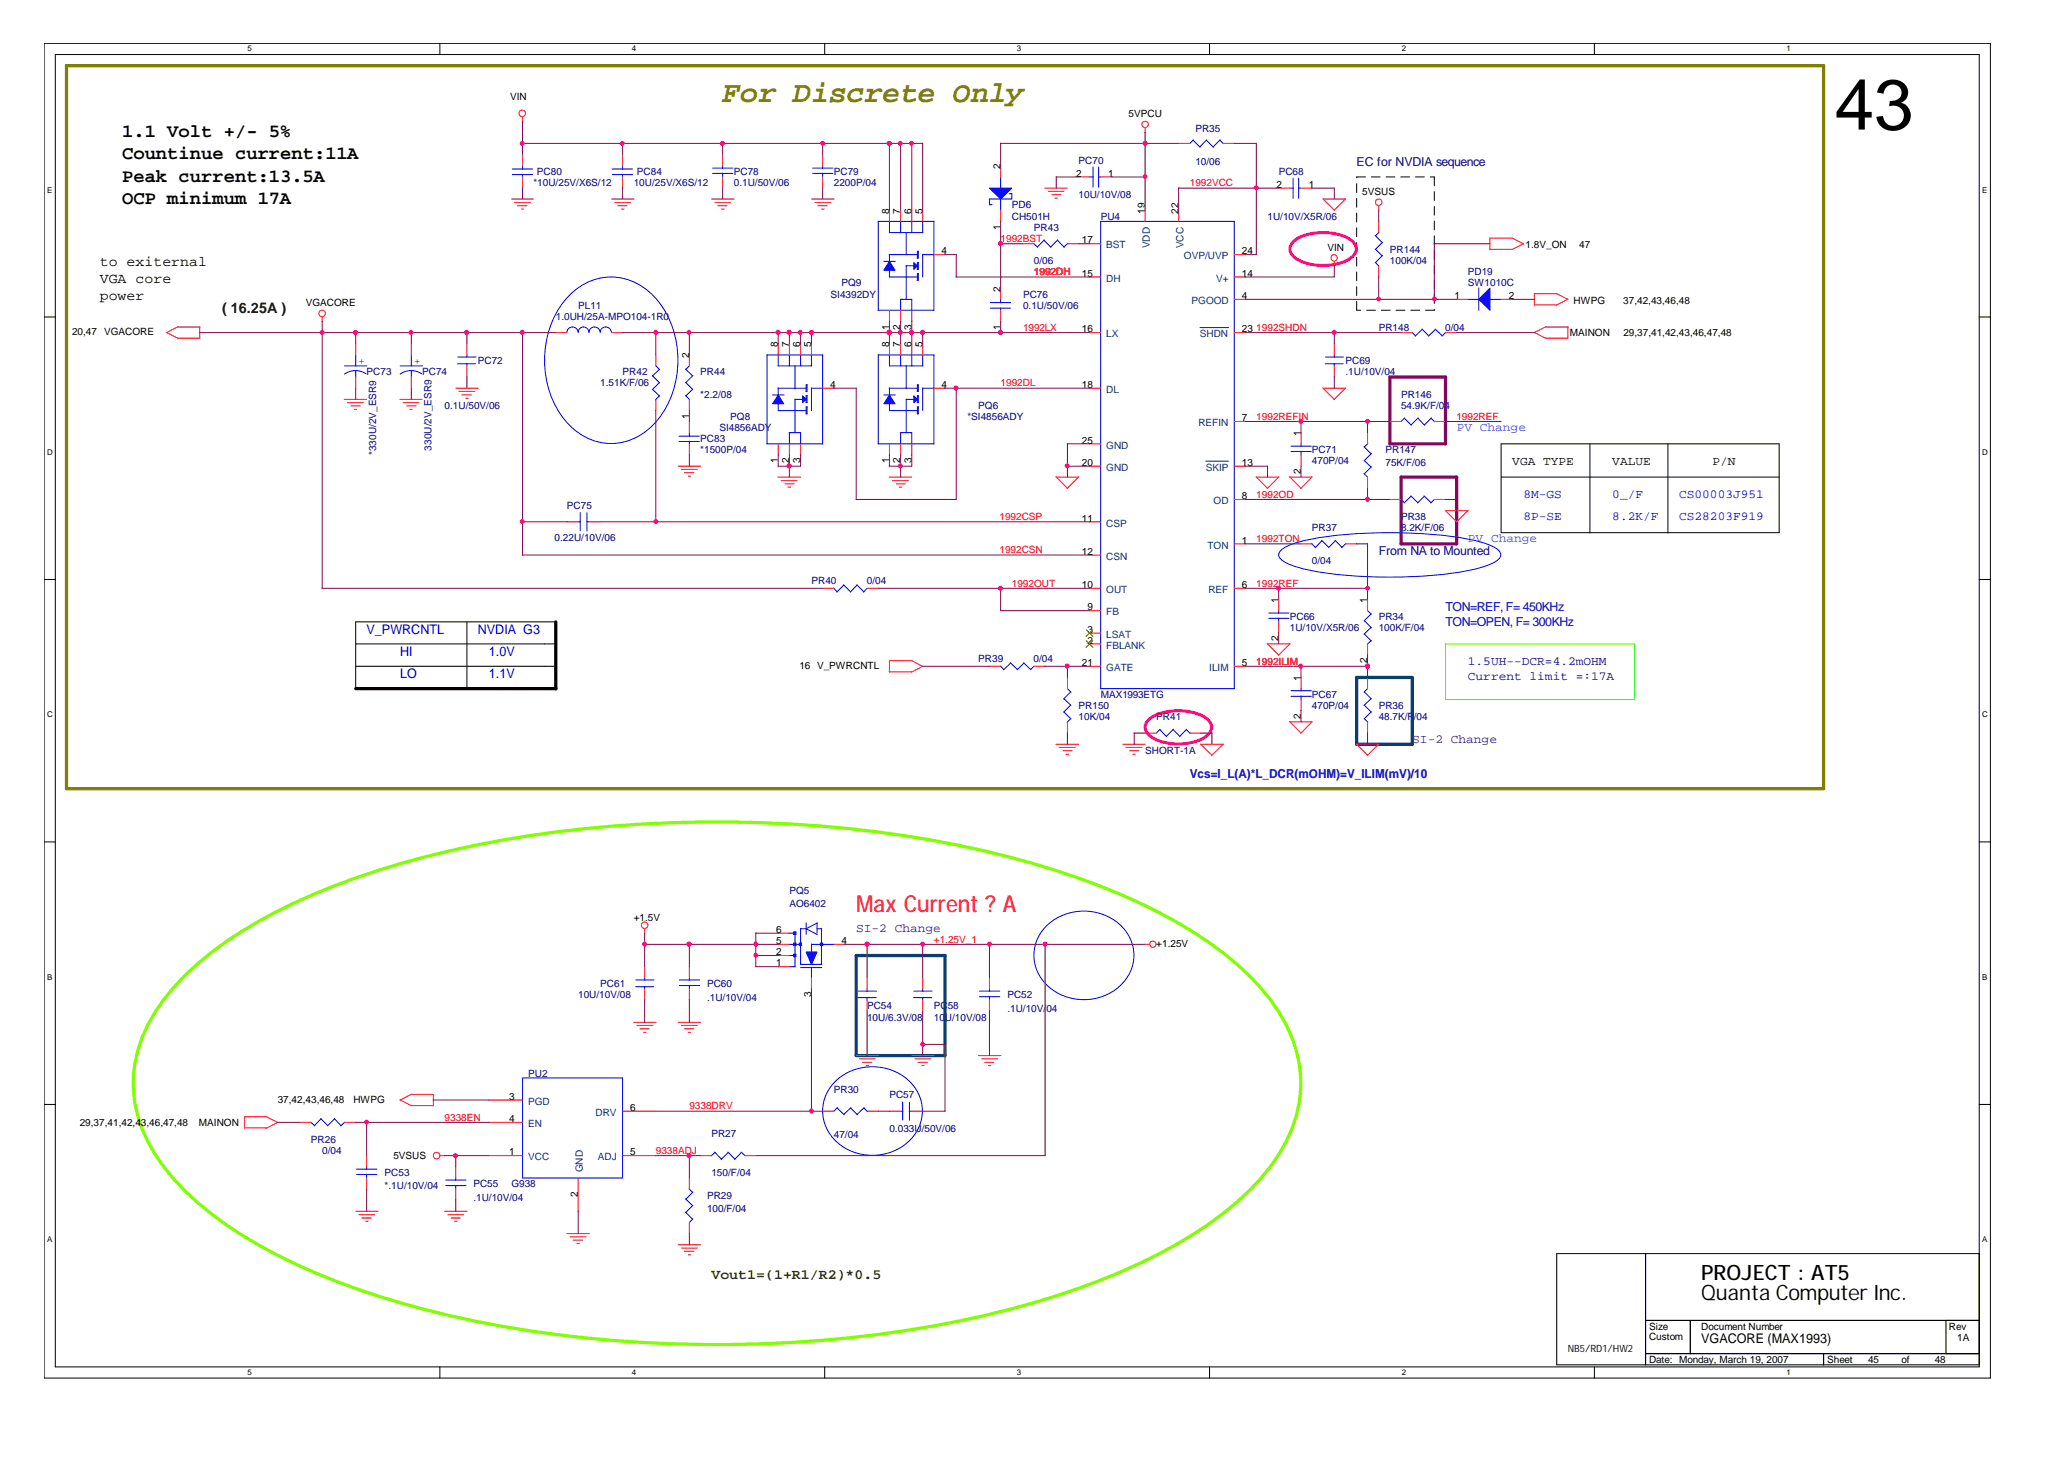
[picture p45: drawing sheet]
<svg xmlns="http://www.w3.org/2000/svg" width="297mm" height="210mm" viewBox="0 0 297 210" stroke-linecap="round" stroke-linejoin="round" font-family="sans-serif">
<defs><g id="words">
<text font-size="10.2" x="264" y="18.6">43</text>
<text font-size="4.3" fill="#808000" x="104" y="14.7">For Discrete Only</text>
<text font-size="3.3" fill="#f00" x="123.2" y="131.2">Max Current ? A</text>
<g font-size="3">
<text x="244.8" y="184.2">PROJECT : AT5</text>
<text x="244.8" y="187">Quanta Computer Inc.</text>
</g>
<g font-size="2.7">
<text x="17.6" y="19.7">1.1 Volt +/- 5%</text>
<text x="17.6" y="22.9">Countinue current:11A</text>
<text x="17.6" y="29.4">OCP minimum 17A</text>
<text x="17.6" y="26.1">Peak current:13.5A</text>
</g>
<g font-size="2.1">
<text x="14.4" y="38.2">to exiternal</text>
<text x="14.4" y="40.7">VGA core</text>
<text x="14.4" y="43.2">power</text>
</g>
<text font-size="2.1" fill="#004000" x="32" y="45">( 16.25A )</text>
<text font-size="2.1" fill="#008000" x="102.4" y="184">Vout1=(1+R1/R2)*0.5</text>
<g font-size="1.9" fill="#00f">
<text x="52.7" y="91.2">V_PWRCNTL</text>
<text x="57.6" y="94.3">HI</text>
<text x="68.7" y="91.2">NVDIA G3</text>
<text x="70.4" y="94.3">1.0V</text>
<text x="57.6" y="97.6">LO</text>
<text x="70.4" y="97.6">1.1V</text>
</g>
<text font-size="1.9" x="244.8" y="193.2">VGACORE (MAX1993)</text>
<g font-size="1.8" fill="#000080">
<text x="195.2" y="23.8">EC for NVDIA sequence</text>
<text x="198.4" y="79.9">From NA to Mounted</text>
<text x="211.2" y="95.6">1.5UH--DCR=4.2mOHM</text>
<text x="211.2" y="97.9">Current limit =:17A</text>
</g>
<g font-size="1.8" fill="#8000ff">
<text x="209.6" y="62">PV Change</text>
<text x="211.2" y="78">PV Change</text>
</g>
<g font-size="1.8">
<text x="217.6" y="66.9">VGA TYPE</text>
<text x="232" y="66.9">VALUE</text>
<text x="246.4" y="66.9">P/N</text>
</g>
<g font-size="1.8" fill="#00f">
<text x="219.2" y="71.6">8M-GS</text>
<text x="232" y="71.6">0_/F</text>
<text x="241.6" y="71.6">CS00003J951</text>
<text x="219.2" y="74.9">8P-SE</text>
<text x="232" y="74.9">8.2K/F</text>
<text x="241.6" y="74.9">CS28203F919</text>
</g>
<g font-size="1.8" fill="#0000a0">
<text x="208" y="87.9">TON=REF, F= 450KHz</text>
<text x="208" y="90">TON=OPEN, F= 300KHz</text>
<text x="171.2" y="111.9">Vcs=I_L(A)*L_DCR(mOHM)=V_ILIM(mV)/10</text>
</g>
<g font-size="1.8" fill="#400080">
<text x="203.2" y="106.9">SI-2 Change</text>
<text x="123.2" y="134">SI-2 Change</text>
</g>
<g font-size="1.4">
<text x="73.4" y="14.3">VIN</text>
<text x="162.4" y="16.9">5VPCU</text>
<text x="143.9" y="24.4" transform="rotate(-90 143.9 24.4)">2</text>
<text x="154.9" y="25.4">2</text>
<text x="159.5" y="25.4">1</text>
<text x="183.7" y="27">2</text>
<text x="188.3" y="27">1</text>
<text x="196" y="28.1">5VSUS</text>
<text x="127.9" y="30.7" transform="rotate(-90 127.9 30.7)">8</text>
<text x="129.5" y="30.7" transform="rotate(-90 129.5 30.7)">7</text>
<text x="131.1" y="30.7" transform="rotate(-90 131.1 30.7)">6</text>
<text x="132.7" y="30.7" transform="rotate(-90 132.7 30.7)">5</text>
<text x="143.9" y="33" transform="rotate(-90 143.9 33)">1</text>
<text x="155.7" y="35">17</text>
<text x="164.7" y="30.7" transform="rotate(-90 164.7 30.7)">19</text>
<text x="169.5" y="30.7" transform="rotate(-90 169.5 30.7)">22</text>
<text x="219.5" y="35.6">1.8V_ON</text>
<text x="227.2" y="35.6">47</text>
<text x="135.5" y="36.6">4</text>
<text x="143.9" y="42" transform="rotate(-90 143.9 42)">2</text>
<text x="155.7" y="39.8">15</text>
<text x="178.7" y="39.8">14</text>
<text x="178.7" y="36.6">24</text>
<text x="191" y="36.1">VIN</text>
<text x="44" y="44.1">VGACORE</text>
<text x="127.9" y="47.4" transform="rotate(-90 127.9 47.4)">1</text>
<text x="129.5" y="47.4" transform="rotate(-90 129.5 47.4)">2</text>
<text x="131.1" y="47.4" transform="rotate(-90 131.1 47.4)">3</text>
<text x="143.9" y="47.4" transform="rotate(-90 143.9 47.4)">1</text>
<text x="155.7" y="47.8">16</text>
<text x="178.7" y="43">4</text>
<text x="178.7" y="47.8">23</text>
<text x="209.3" y="43">1</text>
<text x="217.1" y="43">2</text>
<text x="226.4" y="43.7">HWPG</text>
<text x="233.6" y="43.7">37,42,43,46,48</text>
<text x="10.4" y="48.2">20,47</text>
<text x="15" y="48.2">VGACORE</text>
<text x="99.1" y="51.5" transform="rotate(-90 99.1 51.5)">2</text>
<text x="111.9" y="50" transform="rotate(-90 111.9 50)">8</text>
<text x="113.5" y="50" transform="rotate(-90 113.5 50)">7</text>
<text x="115.1" y="50" transform="rotate(-90 115.1 50)">6</text>
<text x="116.7" y="50" transform="rotate(-90 116.7 50)">5</text>
<text x="127.9" y="50" transform="rotate(-90 127.9 50)">8</text>
<text x="129.5" y="50" transform="rotate(-90 129.5 50)">7</text>
<text x="131.1" y="50" transform="rotate(-90 131.1 50)">6</text>
<text x="132.7" y="50" transform="rotate(-90 132.7 50)">5</text>
<text x="225.9" y="48.4">MAINON</text>
<text x="233.6" y="48.4">29,37,41,42,43,46,47,48</text>
<text x="119.5" y="55.8">4</text>
<text x="135.5" y="55.8">4</text>
<text x="155.7" y="55.8">18</text>
<text x="99.1" y="60.3" transform="rotate(-90 99.1 60.3)">1</text>
<text x="155.7" y="63.8">25</text>
<text x="178.7" y="60.6">7</text>
<text x="187.2" y="62.8" transform="rotate(-90 187.2 62.8)">1</text>
<text x="111.9" y="66.6" transform="rotate(-90 111.9 66.6)">1</text>
<text x="113.5" y="66.6" transform="rotate(-90 113.5 66.6)">2</text>
<text x="115.1" y="66.6" transform="rotate(-90 115.1 66.6)">3</text>
<text x="127.9" y="66.6" transform="rotate(-90 127.9 66.6)">1</text>
<text x="129.5" y="66.6" transform="rotate(-90 129.5 66.6)">2</text>
<text x="131.1" y="66.6" transform="rotate(-90 131.1 66.6)">3</text>
<text x="155.7" y="67">20</text>
<text x="178.7" y="67">13</text>
<text x="178.7" y="71.8">8</text>
<text x="187.2" y="68.3" transform="rotate(-90 187.2 68.3)">2</text>
<text x="155.7" y="75">11</text>
<text x="155.7" y="79.8">12</text>
<text x="178.7" y="78.2">1</text>
<text x="155.7" y="84.6">10</text>
<text x="156.5" y="87.8">9</text>
<text x="178.7" y="84.6">6</text>
<text x="183.9" y="86.8" transform="rotate(-90 183.9 86.8)">1</text>
<text x="196.7" y="86.8" transform="rotate(-90 196.7 86.8)">1</text>
<text x="155.7" y="95.8">21</text>
<text x="156.5" y="91">3</text>
<text x="156.5" y="92.6">2</text>
<text x="178.7" y="95.8">5</text>
<text x="183.9" y="92.3" transform="rotate(-90 183.9 92.3)">2</text>
<text x="196.7" y="95.4" transform="rotate(-90 196.7 95.4)">2</text>
<text x="115" y="96.2">16 V_PWRCNTL</text>
<text x="187.2" y="98" transform="rotate(-90 187.2 98)">1</text>
<text x="187.2" y="103.4" transform="rotate(-90 187.2 103.4)">2</text>
<text x="91.2" y="132.4">+1.5V</text>
<text x="111.7" y="134.2">6</text>
<text x="111.7" y="135.8">5</text>
<text x="111.7" y="137.4">2</text>
<text x="121.1" y="135.8">4</text>
<text x="166.4" y="136.2">+1.25V</text>
<text x="111.7" y="139">1</text>
<text x="116.7" y="143.4" transform="rotate(-90 116.7 143.4)">3</text>
<text x="40" y="158.7">37,42,43,46,48</text>
<text x="50.8" y="158.7">HWPG</text>
<text x="73.3" y="161.4">4</text>
<text x="73.3" y="158.2">3</text>
<text x="90.7" y="159.8">6</text>
<text x="11.5" y="162">29,37,41,42,43,46,47,48</text>
<text x="28.6" y="162">MAINON</text>
<text x="56.6" y="166.7">5VSUS</text>
<text x="73.3" y="166.2">1</text>
<text x="90.7" y="166.2">5</text>
<text x="83.1" y="172.3" transform="rotate(-90 83.1 172.3)">2</text>
<text x="237.3" y="191.3">Size</text>
<text x="244.8" y="191.3">Document Number</text>
<text x="280.4" y="191.3">Rev</text>
<text x="225.6" y="194.5">NB5/RD1/HW2</text>
<text x="237.3" y="192.8">Custom</text>
<text x="237.3" y="196.1">Date: Monday, March 19, 2007</text>
<text x="262.9" y="196.1">Sheet</text>
<text x="268.8" y="196.1">45</text>
<text x="273.6" y="196.1">of</text>
<text x="278.4" y="196.1">48</text>
<text x="281.6" y="192.9">1A</text>
</g>
<g font-size="1.4" fill="#000080">
<text x="155.2" y="23.6">PC70</text>
<text x="172" y="19">PR35</text>
<text x="172" y="23.8">10/06</text>
<text x="76.8" y="26.8">*10U/25V/X6S/12</text>
<text x="77.3" y="25.2">PC80</text>
<text x="91.2" y="26.8">10U/25V/X6S/12</text>
<text x="91.7" y="25.2">PC84</text>
<text x="105.6" y="25.2">PC78</text>
<text x="105.6" y="26.8">0.1U/50V/06</text>
<text x="120" y="25.2">PC79</text>
<text x="120" y="26.8">2200P/04</text>
<text x="145.6" y="30">PD6</text>
<text x="155.2" y="28.4">10U/10V/08</text>
<text x="184" y="25.2">PC68</text>
<text x="145.6" y="31.6">CH501H</text>
<text x="148.8" y="33.2">PR43</text>
<text x="158.4" y="31.6">PU4</text>
<text x="182.4" y="31.6">1U/10V/X5R/06</text>
<text x="121.1" y="41.2">PQ9</text>
<text x="148.8" y="38">0/06</text>
<text x="200" y="36.4">PR144</text>
<text x="200" y="38">100K/04</text>
<text x="211.2" y="39.6">PD19</text>
<text x="211.2" y="41.2">SW1010C</text>
<text x="80" y="46">1.0UH/25A-MPO104-1R0</text>
<text x="83.2" y="44.4">PL11</text>
<text x="119.5" y="42.8">SI4392DY</text>
<text x="147.2" y="42.8">PC76</text>
<text x="147.2" y="44.4">0.1U/50V/06</text>
<text x="198.4" y="47.6">PR148</text>
<text x="207.9" y="47.6">0/04</text>
<text x="52.7" y="54">PC73</text>
<text x="60.7" y="54">PC74</text>
<text x="68.7" y="52.4">PC72</text>
<text x="89.6" y="54">PR42</text>
<text x="100.8" y="54">PR44</text>
<text x="193.6" y="52.4">PC69</text>
<text x="193.6" y="54">.1U/10V/04</text>
<text x="64" y="58.8">0.1U/50V/06</text>
<text x="86.4" y="55.6">1.51K/F/06</text>
<text x="100.8" y="57.2">*2.2/08</text>
<text x="140.8" y="58.8">PQ6</text>
<text x="201.6" y="57.2">PR146</text>
<text x="201.6" y="58.8">54.9K/F/04</text>
<text x="54.1" y="65.5" transform="rotate(-90 54.1 65.5)">*330U/2V_ESR9</text>
<text x="62.1" y="64.8" transform="rotate(-90 62.1 64.8)">330U/2V_ESR9</text>
<text x="100.8" y="63.6">PC83</text>
<text x="100.8" y="65.2">*1500P/04</text>
<text x="103.5" y="62">SI4856ADY</text>
<text x="105.1" y="60.4">PQ8</text>
<text x="139.2" y="60.4">*SI4856ADY</text>
<text x="188.8" y="65.2">PC71</text>
<text x="199.3" y="65.2">PR147</text>
<text x="188.8" y="66.8">470P/04</text>
<text x="199.3" y="67.1">75K/F/06</text>
<text x="79.8" y="77.9">0.22U/10V/06</text>
<text x="81.6" y="73.2">PC75</text>
<text x="188.8" y="76.4">PR37</text>
<text x="201.6" y="74.8">PR38</text>
<text x="201.6" y="76.4">8.2K/F/06</text>
<text x="188.8" y="81.2">0/04</text>
<text x="116.8" y="84.1">PR40</text>
<text x="124.7" y="84.1">0/04</text>
<text x="185.6" y="89.2">PC66</text>
<text x="198.4" y="89.2">PR34</text>
<text x="140.8" y="95.3">PR39</text>
<text x="148.7" y="95.3">0/04</text>
<text x="185.6" y="90.8">1U/10V/X5R/06</text>
<text x="198.4" y="90.8">100K/F/04</text>
<text x="155.2" y="102">PR150</text>
<text x="158.4" y="100.4">MAX1993ETG</text>
<text x="188.8" y="100.4">PC67</text>
<text x="188.8" y="102">470P/04</text>
<text x="198.4" y="102">PR36</text>
<text x="155.2" y="103.6">10K/04</text>
<text x="166.4" y="103.6">PR41</text>
<text x="198.4" y="103.6">48.7K/F/04</text>
<text x="164.8" y="108.4">SHORT-1A</text>
<text x="113.6" y="128.6">PQ5</text>
<text x="113.6" y="130.5">AO6402</text>
<text x="83.2" y="143.6">10U/10V/08</text>
<text x="86.4" y="142">PC61</text>
<text x="101.7" y="142">PC60</text>
<text x="101.7" y="143.9">.1U/10V/04</text>
<text x="144.9" y="143.6">PC52</text>
<text x="124.8" y="145.2">PC54</text>
<text x="124.8" y="146.8">10U/6.3V/08</text>
<text x="134.4" y="145.2">PC58</text>
<text x="134.4" y="146.8">10U/10V/08</text>
<text x="144.9" y="145.6">.1U/10V/04</text>
<text x="76" y="155">PU2</text>
<text x="120" y="157.2">PR30</text>
<text x="128" y="158">PC57</text>
<text x="44.7" y="164.4">PR26</text>
<text x="46.4" y="166">0/04</text>
<text x="102.4" y="163.6">PR27</text>
<text x="120" y="163.8">47/04</text>
<text x="128" y="162.8">0.033U/50V/06</text>
<text x="55.3" y="169.2">PC53</text>
<text x="55.3" y="171.1">*.1U/10V/04</text>
<text x="68.1" y="170.8">PC55</text>
<text x="68.1" y="172.7">.1U/10V/04</text>
<text x="73.6" y="170.8">G938</text>
<text x="101.7" y="172.4">PR29</text>
<text x="102.4" y="169.2">150/F/04</text>
<text x="101.7" y="174.3">100/F/04</text>
</g>
<g font-size="1.4" fill="#f00">
<text x="171.2" y="26.8">1992VCC</text>
<text x="144" y="34.8">1992BST</text>
<text x="148.8" y="39.6">1992DH</text>
<text x="147.2" y="47.6">1992LX</text>
<text x="180.8" y="47.6">1992SHDN</text>
<text x="144" y="55.6">1992DL</text>
<text x="180.8" y="60.4">1992REFIN</text>
<text x="209.6" y="60.4">1992REF</text>
<text x="180.8" y="71.6">1992OD</text>
<text x="143.8" y="74.8">1992CSP</text>
<text x="180.8" y="78">1992TON</text>
<text x="143.8" y="79.6">1992CSN</text>
<text x="145.6" y="84.4">1992OUT</text>
<text x="180.8" y="84.4">1992REF</text>
<text x="180.8" y="95.6">1992ILIM</text>
<text x="134.4" y="135.6">+1.25V_1</text>
<text x="64" y="161.2">9338EN</text>
<text x="99.2" y="159.6">9338DRV</text>
<text x="94.4" y="166">9338ADJ</text>
</g>
<g font-size="1.4" fill="#004080">
<text x="159.2" y="35.7">BST</text>
<text x="165.4" y="35.7" transform="rotate(-90 165.4 35.7)">VDD</text>
<text x="170.3" y="35.7" transform="rotate(-90 170.3 35.7)">VCC</text>
<text x="159.2" y="40.5">DH</text>
<text x="170.3" y="37.3">OVP/UVP</text>
<text x="175" y="40.5">V+</text>
<text x="171.4" y="43.7">PGOOD</text>
<text x="159.2" y="48.5">LX</text>
<text x="172.6" y="48.5">SHDN</text>
<text x="159.2" y="56.5">DL</text>
<text x="159.2" y="64.5">GND</text>
<text x="172.4" y="61.3">REFIN</text>
<text x="159.2" y="67.7">GND</text>
<text x="173.5" y="67.7">SKIP</text>
<text x="159.2" y="75.7">CSP</text>
<text x="174.6" y="72.5">OD</text>
<text x="159.2" y="80.5">CSN</text>
<text x="173.7" y="78.9">TON</text>
<text x="159.2" y="85.3">OUT</text>
<text x="159.2" y="88.5">FB</text>
<text x="173.9" y="85.3">REF</text>
<text x="159.2" y="91.8">LSAT</text>
<text x="159.2" y="93.3">FBLANK</text>
<text x="159.2" y="96.5">GATE</text>
<text x="174" y="96.5">ILIM</text>
<text x="76" y="158.9">PGD</text>
<text x="85.7" y="160.5">DRV</text>
<text x="76" y="162.2">EN</text>
<text x="76" y="166.9">VCC</text>
<text x="86" y="166.9">ADJ</text>
<text x="83.9" y="168.7" transform="rotate(-90 83.9 168.7)">GND</text>
</g>
<g font-size="1.4" fill="#00f">
<text x="51.6" y="52.4">+</text>
<text x="59.6" y="52.4">+</text>
</g>
<g font-size="1.1">
<text x="35.6" y="7.4">5</text>
<text x="90.9" y="7.4">4</text>
<text x="146.3" y="7.4">3</text>
<text x="201.7" y="7.4">2</text>
<text x="257" y="7.4">1</text>
<text x="6.8" y="27.7">E</text>
<text x="285.2" y="27.7">E</text>
<text x="6.8" y="65.5">D</text>
<text x="285.2" y="65.5">D</text>
<text x="6.8" y="103.2">C</text>
<text x="285.2" y="103.2">C</text>
<text x="6.8" y="141">B</text>
<text x="285.2" y="141">B</text>
<text x="6.8" y="178.7">A</text>
<text x="285.2" y="178.7">A</text>
<text x="35.6" y="197.8">5</text>
<text x="90.9" y="197.8">4</text>
<text x="146.3" y="197.8">3</text>
<text x="201.7" y="197.8">2</text>
<text x="257" y="197.8">1</text>
</g>
</g></defs>
<g fill="none" stroke="#000" stroke-width=".14">
<path d="M6.3 6.2h280.1v192.1h-280.1zM8 7.8h276.8v188.9h-276.8zM63.3 6.2v1.6M118.7 6.2v1.6M174 6.2v1.6M229.4 6.2v1.6M6.3 45.6h1.7M284.8 45.6h1.6M216 68.6h40M216 63.9h40v12.7h-40zM228.8 63.9v12.8M240 63.9v12.8"/>
<path d="M6.3 83.4h1.7M51.2 92.6h28.8M51.2 95.9h28.8M67.2 89.5v9.6M80 89.5h-28.8v9.6M284.8 83.4h1.6M6.3 121.1h1.7M284.8 121.1h1.6M6.3 158.9h1.7M284.8 158.9h1.6M63.3 196.7v1.6M118.7 196.7v1.6"/>
<path d="M174 196.7v1.6M229.4 196.7v1.6M236.8 190h48M236.8 180.4v16M236.8 194.7h48M243.2 190v4.7M262.4 194.7v1.7M280 190v4.7M284.8 180.4h-60.8v16h60.8"/>
</g>
<path d="M51.2 99.1h28.8M80 89.5v9.6" fill="none" stroke="#000" stroke-width=".47"/>
<path d="M208 92.6h27.2v8h-27.2z" fill="none" stroke="#0f0" stroke-width=".14"/>
<path d="M195.2 25.5h11.2M206.4 25.5v19.1M195.2 44.6v-19.1M206.4 44.6h-11.2" fill="none" stroke="#000" stroke-width=".14" stroke-dasharray="1.3 .8"/>
<path d="M9.6 9.5h252.8v104h-252.8z" fill="none" stroke="#808000" stroke-width=".47"/>
<path d="M195.2 97.5h8v9.6h-8zM123.2 137.5h12.8v14.4h-12.8z" fill="none" stroke="#004080" stroke-width=".47"/>
<path d="M200 54.2h8v9.7h-8zM201.6 68.6h8v9.6h-8z" fill="none" stroke="#800080" stroke-width=".47"/>
<path d="M25.8 141.2a56.4 56.4 0 0 1 18-11.9 131.4 131.4 0 0 1 37-9.7 181.7 181.7 0 0 1 60 2.6 105.6 105.6 0 0 1 28.8 10.7 45.4 45.4 0 0 1 12.9 10.6 19.3 19.3 0 0 1 4.5 14.9 22.2 22.2 0 0 1-6.4 12.1 56.5 56.5 0 0 1-18.1 11.9 131.5 131.5 0 0 1-37 9.7 181.4 181.4 0 0 1-60-2.6 105.6 105.6 0 0 1-28.8-10.7 45.4 45.4 0 0 1-12.9-10.6 19.3 19.3 0 0 1-4.4-14.9 22.2 22.2 0 0 1 6.4-12.1z" fill="none" stroke="#80ff00" stroke-width=".47"/>
<path d="M186 34.9a6 6 0 0 1 4.4-1.4 6.1 6.1 0 0 1 4.4 1.4 1.4 1.4 0 0 1-.5 2.2 7.9 7.9 0 0 1-7.9 0 1.45 1.45 0 0 1-.4-2.2zM165.1 103.7a6 6 0 0 1 4.4-1.5 6.1 6.1 0 0 1 4.5 1.5 1.43 1.43 0 0 1-.5 2.3 7.9 7.9 0 0 1-7.9 0 1.49 1.49 0 0 1-.5-2.3z" fill="none" stroke="#f0f" stroke-width=".47"/>
<g fill="none" stroke="#00f" stroke-width=".14">
<path d="M73.7 24.3h2.9M73.7 25.1h2.9M75.2 23.8v.6M75.2 25.1v.4M88.1 24.3h2.9M88.1 25.1h2.9M89.6 23.8v.6M89.6 25.1v.4M102.5 24.9h3M102.5 24.2h3M104 23.8v.4M104 24.9v.6"/>
<path d="M116.9 24.9h2.9M116.9 24.2h2.9M118.4 23.8v.4M118.4 24.9v.6M126.4 31.8v12.8M126.4 31.8h8M127.2 37.6h1.6M127.9 36.6h4.1M128 31.8v1.7h4.8M128 36.6v1M128 38.8v1h4M129.6 31.8v1.7"/>
<path d="M130.4 38.2h1.1M130.4 33.5v3.2M130.4 38.2v4.9M131.2 31.8v1.7M132 36.1v1M132 37.7v1M132 39.3v1M132 39.4h.2M132 37.8h.2M132 36.2h.2M132.1 36.1v1h-.1M132.1 37.7v1h-.1"/>
<path d="M132.1 39.3v1h-.1M132.8 31.8v1.7M132.8 36.6v3.2M132.8 36.6h1.6M134.4 31.8v12.9M142.4 28.6v.9M142.4 29.4h.3M144 25.5v1.6M144 28.6v1.7M145.2 27.9h.4M145.6 27.8v.8h-3.3M148.8 35.1l.5 .5"/>
<path d="M150.2 34.6l1 1M150.2 34.5l-.9 1M152.1 34.6l1 1M152.2 34.5l-1 1M153.6 35l-.5 .5M156.8 25.5h.5M157.3 24v2.9M158 25.5h.4M158.1 24v2.9M158.4 31.8h19.2v67.3h-19.2zM171.7 20.2l1 1M171.7 20.1l-.5 .5"/>
<path d="M173.6 20.2l1 1M173.6 20.1l-1 1M175.5 20.2l.5 .5M175.6 20.1l-1.1 1M185.6 27.1h.5M186.1 25.6v2.9M186.8 27.1h.4M186.9 25.6v2.9M197.9 37.7l.5 .5M197.9 35.8l1 1M197.9 33.9l1 1M198.4 33.4l-.5 .5"/>
<path d="M198.9 36.8l-1 1M198.9 34.9l-1 1M49.6 52.6h3.2M51.2 51.1v1.6M51.2 53.3v1M52.7 53.8a2.7 2.7 0 0 0-3.1 0M57.6 52.6h3.2M59.2 51.1v1.6M59.2 53.3v1M60.7 53.8a2.7 2.7 0 0 0-3.1 0M65.8 52.3h2.7M65.9 51.4h2.6"/>
<path d="M67.2 51.1v.3M67.2 52.3v.3M81.6 42.9a8.3 8.3 0 0 1 13.1 .4 14 14 0 0 1-.8 17.9 8.2 8.2 0 0 1-12.3-.4 14.1 14.1 0 0 1 0-17.9zM81.6 47.8a.81 .81 0 0 1 .8-.8 .81 .81 0 0 1 .8 .8 .78 .78 0 0 1 .8-.8 .78 .78 0 0 1 .8 .8 .81 .81 0 0 1 .8-.8 .81 .81 0 0 1 .8 .8 .81 .81 0 0 1 .8-.8 .81 .81 0 0 1 .8 .8M93.9 54.1l1 1M93.9 56l1 1M94.4 52.6l.5 .6M94.9 57l-.6 .5M94.9 53.1l-1 1M94.9 55l-1 1.1M98.6 56.9l.6 .6M98.6 55l1.1 1"/>
<path d="M98.6 53.1l1.1 1M99.2 52.6l-.5 .5M99.7 56l-1 1M99.7 54l-1 1M110.4 51.1h8M110.4 51v12.9M111.2 56.8h1.6M111.9 55.9h4.1M112 51v1.6h4.8M112 58.1v1h4M112 55.8v1M113.6 51.1v1.6"/>
<path d="M114.4 57.5h1.1M114.4 52.6v3.3M114.4 57.4v4.8M115.2 51.1v1.6M116 58.6h.2M116 57h.2M116 55.4h.2M116 55.3v1M116 56.9v1M116 58.5v1M116.1 58.5v1h-.1M116.1 56.9v1h-.1"/>
<path d="M116.1 55.3v1h-.1M116.8 55.9h1.6M116.8 51.1v1.6M116.8 55.8v3.3M118.4 51.1v12.8M126.3 44.6h8.1M126.4 51v12.9M126.4 51.1h8M127.2 56.8h1.6M127.9 55.9h4.1M128 51v1.6h4.8M128 55.8v1"/>
<path d="M128 58.1v1h4M129.5 43.1h1.7v1.6M129.6 43.1v1.6M129.6 51.1v1.6M130.4 52.6v3.3M130.4 57.4v4.8M130.4 57.5h1.1M131.2 51.1v1.6M132 55.3v1M132 56.9v1M132 58.5v1M132 58.6h.2"/>
<path d="M132 57h.2M132 55.4h.2M132.1 55.3v1h-.1M132.1 56.9v1h-.1M132.1 58.5v1h-.1M132.8 51.1v1.6M132.8 55.8v3.3M132.8 55.9h1.6M134.4 51.1v12.8M142.5 43.5h2.9M142.5 44.3h2.9M144 43.1v.5"/>
<path d="M144 44.3v.3M190.7 52.3h2.6M190.7 51.4h2.6M192 51.1v.3M192 52.3v.3M203.2 47.8l.5 .5M204.6 47.3l1 1M204.6 47.4l-1 1M206.5 47.3l1 1M206.5 47.4l-1 1M208 47.9l-.5 .5M211.2 43.1h1.6"/>
<path d="M212.8 41.4v3.2M214.3 43.1h1.7M83.2 75.1h.3M83.5 73.7v2.6M84.4 75.1h.4M84.5 73.8v2.6M97.7 62.8h2.9M97.7 63.5h2.9M99.2 62.2v.6M99.2 63.5v.4M110.3 63.9h8.1M113.5 62.2h1.7v1.7"/>
<path d="M113.6 62.2v1.7M126.3 63.9h8.1M129.5 62.2h1.7v1.7M129.6 62.2v1.7M184.5 79a15.4 15.4 0 0 1 6.3-1.8 69.8 69.8 0 0 1 21.1 .5 9.6 9.6 0 0 1 3.6 1.3l.3 .4 .1 .4-.1 .4a5 5 0 0 1-2.7 1.5 60.6 60.6 0 0 1-18.9 1.1 29.3 29.3 0 0 1-9.1-1.8l-.6-.4-.4-.4-.1-.4 .1-.4zM185.8 65h2.9M185.8 64.2h2.9M187.2 63.9v.3M187.2 64.9v.6M188.7 78.2l.6 .6M190.2 77.7l1 1.1M190.2 77.8l-1 1"/>
<path d="M192.1 77.7l1 1.1M192.2 77.8l-1.1 1M193.6 78.2l-.6 .6M196.3 68.1l.5 .5M196.3 66.2l1 1M196.3 64.3l1 1M196.8 63.8l-.5 .5M197.3 67.2l-1 1M197.3 65.2l-1 1.1M201.5 71.8l.6 .5M202.1 60.2l1 1M202.1 60.1l-.5 .5"/>
<path d="M203 71.3l1 1M203 71.4l-1 1M204 60.2l1 1M204 60.1l-1 1M204.9 71.3l1 1M204.9 71.4l-.9 1M205.9 60.2l.5 .5M206 60.1l-1.1 1M206.4 71.9l-.5 .5M119.9 84.6l.5 .5M121.4 84.1l1 1M121.4 84.2l-1 1"/>
<path d="M123.3 84.1l1 1M123.3 84.2l-1 1M124.8 84.6l-.6 .6M143.9 95.8l.5 .5M145.4 95.3l1 1M145.4 95.4l-1 1M147.3 95.3l1 1M147.3 95.4l-1 1M148.8 95.9l-.5 .5M153.6 99.1l.5 .5M154.1 99.5l-1.1 1.1M182.5 89h3"/>
<path d="M182.5 88.2h3M184 87.9v.3M184 88.9v.6M185.8 99.4h2.9M187.2 99.1v.3M196.3 89.3l1 1M196.3 91.2l1 1M196.3 99.5l1 1.1M196.8 87.9l.5 .5M196.8 99.1l-.5 .5M197.3 88.3l-1 1M197.3 90.3l-1 .9"/>
<path d="M197.3 92.2l-.6 .5M153.1 100.5l1 1M153.1 102.4l1 1M154.1 101.4l-1.1 1.1M154.1 103.4l-.6 .5M166.9 105l1 1M166.9 104.9l-.5 .6M168.8 105l1 1M168.8 104.9l-1 1M170.7 105l.5 .5M170.7 104.9l-.9 1M185.8 100.2h2.9"/>
<path d="M187.2 100.1v.5M196.3 101.4l1 1.1M196.3 103.4l.5 .5M197.3 100.5l-1 1M197.3 102.4l-1 1M113.5 134.3h.9M113.6 137.5h.8M113.6 135.9h1.6M113.6 139.1h.8M114.2 134.4h.3M114.2 135.7h.3M114.2 137.3h.3"/>
<path d="M114.2 134v.4M114.2 135.7v.4M114.2 137.3v.4M114.2 134.1h.4M114.2 136h.4M114.2 137.6h.4M114.4 134.2v4.9M114.5 134.1v.4M114.5 135.7v.3M114.5 137.3v.3M115 135.7h.3M115 136h.4"/>
<path d="M115 135.7v.4M115.1 138.7h3.1M115.2 133.6v5.1M115.2 139.2h3M115.2 133.6h.8M115.3 135.7v.3M116 132.8v1.6M116.8 135.8v1.2M116.8 139.2v1.4M116.8 135.9h3.2M117.6 132.8v1.5M117.6 133.6h.6"/>
<path d="M117.6 132.8l-1.6 .8 1.6 .9M118 135.7h.4M118.1 136h.3M118.1 135.7v.4M118.2 133.6v5.2M118.4 135.7v.3M150.5 133.3a7.7 7.7 0 0 1 12 1.4 6 6 0 0 1-2.6 8.1 7.6 7.6 0 0 1-10.5-2.7 5.8 5.8 0 0 1 1.1-6.8zM75.2 155.1h14.4v14.4h-14.4zM91.4 142h2.7M91.5 141h2.6M92.8 140.6v.4M92.8 141.9v.4"/>
<path d="M97.7 141.8h3M97.7 141h3M99.2 140.6v.4M99.2 141.7v.6M120.1 155.7a7.7 7.7 0 0 1 11.9 1.4 6.1 6.1 0 0 1-3.4 8.5 7.4 7.4 0 0 1-9.9-3.9 5.8 5.8 0 0 1 1.4-6zM120.4 159.4l1.1 1M120.5 159.4l-.5 .5M122.4 159.4l1 1M122.4 159.4l-1 .9M123.4 143.5h2.7M123.5 142.6h2.6M124.3 159.4l.5 .5"/>
<path d="M124.3 159.4l-1 .9M124.8 142.3v.3M124.8 143.5v.4M129.6 159.9h.3M129.9 158.6v2.5M130.8 159.9h.4M130.9 158.6v2.6M131.4 143.5h2.7M131.5 142.6h2.6M132.8 142.3v.3M132.8 143.5v.4M140.9 142.6h2.9"/>
<path d="M140.9 143.4h2.9M142.4 142.3v.3M142.4 143.4v.5M44.7 161.4l.6 .5M46.1 160.9l1.1 1M46.2 161l-1 1M48.1 160.9l1 1M48.1 161l-1 1M49.6 161.5l-.6 .5M51.3 169h2.9M51.3 168.2h2.9M52.7 167.9v.3"/>
<path d="M52.7 168.9v.6M64.1 170.6h3M64.1 169.8h3M65.6 169.5v.3M65.6 170.5v.6M98.6 174.4l1.1 1M98.6 172.5l1.1 1M99.1 171l.6 .5M99.7 175.4l-.5 .5M99.7 173.4l-1 1M99.7 171.5l-1 1M102.8 165.7l1 1.1"/>
<path d="M102.9 165.8l-.6 .5M104.7 165.7l1 1.1M104.8 165.8l-1 1M106.6 165.7l.6 .6M106.7 165.8l-1 1"/>
</g>
<g fill="none" stroke="#f00" stroke-width=".14">
<path d="M75.2 16.8v.7M164.8 18.4v.7M73.6 28.6h3.2M74 29.1h2.3M74.5 29.6h1.3M75 30.1h.4M75.2 22.2v1.6M75.2 25.5v1.6M88 28.6h3.2M88.4 29.1h2.3M88.9 29.6h1.3M89.4 30.1h.4"/>
<path d="M89.6 22.2v1.6M89.6 25.5v1.6M102.4 28.6h3.2M102.9 29.1h2.2M103.3 29.6h1.3M103.8 30.1h.4M104 22.2v1.6M104 25.5v1.6M116.8 28.6h3.2M117.3 29.1h2.2M117.7 29.6h1.3M118.2 30.1h.4"/>
<path d="M118.4 22.2v1.6M118.4 25.5v1.6M128 30.2v1.6M129.6 30.2v1.6M131.2 30.2v1.6M132.8 30.2v1.6M134.4 36.6h1.6M144 23.8v1.7M144 30.2v1.6M147.2 35.1h1.6M150.3 27.1h3.3M150.8 27.5h2.3"/>
<path d="M151.3 28h1.4M151.8 28.5h.3M153.6 35.1h1.6M155.2 25.5h1.6M156.8 35.1h1.6M156.8 39.8h1.6M158.4 25.5h1.6M164.8 30.2v1.6M169.6 20.6h1.6M169.6 30.2v1.6M176 20.6h1.6M177.6 36.6h1.6"/>
<path d="M177.6 39.8h1.6M184 27.1h1.6M187.2 27.1h1.6M190.3 28.6l1.7 1.6M190.4 28.6h3.2M192 37.6v.7M193.6 28.6l-1.7 1.7M198.4 29.6v.7M198.4 31.8v1.7M198.4 38.2v1.6M214.3 35.9h3.3M214.4 34.3h3.2"/>
<path d="M214.4 34.2v1.7M217.6 34.3l1.6 .8M219.2 35.1l-1.6 .8M23.9 47.8l1.7 .9M25.5 48.7h3.2M25.6 47h3.2M25.6 47l-1.6 .9M28.7 47v1.7M46.4 45.6v.7M49.5 57.5h3.2M50 57.9h2.3M50.5 58.4h1.4"/>
<path d="M51 58.9h.3M51.2 49.5v1.6M51.2 54.2v1.7M57.5 57.5h3.2M58 57.9h2.3M58.5 58.4h1.4M59 58.9h.3M59.2 49.5v1.6M59.2 54.2v1.7M65.6 55.9h3.2M66 56.3h2.3M66.5 56.8h1.3"/>
<path d="M67 57.3h.4M67.2 49.5v1.6M67.2 52.6v1.6M80 47.9h1.6M88 47.9h1.6M94.4 51.1v1.5M94.4 57.5v1.6M99.2 51.1v1.5M99.2 57.5v1.6M112 49.5v1.6M113.6 49.5v1.6M115.2 49.5v1.6"/>
<path d="M116.8 49.5v1.6M118.4 55.9h1.6M128 44.6v1.6M128 49.5v1.6M129.6 44.6v1.6M129.6 49.5v1.6M131.2 44.6v1.6M131.2 49.5v1.6M132.8 49.5v1.6M134.4 55.9h1.6M144 41.5v1.6M144 44.6v1.6"/>
<path d="M156.8 55.9h1.6M156.8 47.9h1.6M177.6 43.1h1.6M177.6 47.9h1.6M190.3 55.8l1.7 1.7M190.4 55.9h3.2M192 49.5v1.6M192 52.6v1.6M193.6 55.9l-1.7 1.6M201.6 47.9h1.6M208 47.9h1.6M209.6 43.1h1.6"/>
<path d="M216 43.1h1.6M220.7 47.8l1.7 .9M220.7 42.3h3.3M220.8 42.3v1.6M220.8 43.9h3.2M222.3 48.7h3.3M222.4 47h3.2M222.4 47l-1.6 .9M223.9 42.2l1.7 .9M225.6 47v1.7M225.6 43l-1.6 .9M81.6 75.1h1.6"/>
<path d="M84.8 75.1h1.6M97.6 67.1h3.2M98 67.5h2.3M98.5 68h1.3M99 68.5h.4M99.2 60.6v1.6M99.2 63.9v1.6M111.9 68.6h3.3M112 63.9v1.6M112.4 69.1h2.3M112.9 69.6h1.4M113.4 70.1h.3"/>
<path d="M113.6 63.9v1.6M115.2 63.9v1.6M127.9 68.6h3.3M128 63.9v1.6M128.4 69.1h2.3M128.9 69.6h1.4M129.4 70.1h.4M129.6 63.9v1.6M131.2 63.9v1.6M151.9 68.6l1.7 1.6M152 68.6h3.2M155.2 68.6l-1.7 1.7"/>
<path d="M156.8 67.1h1.6M156.8 75.1h1.6M156.8 79.9h1.6M156.8 63.9h1.6M177.6 67.1h1.6M177.6 71.9h1.6M177.6 60.6h1.6M177.6 78.2h1.6M180.7 68.6l1.7 1.6M180.8 68.6h3.2M184 68.6l-1.7 1.7M185.5 68.6l1.7 1.6"/>
<path d="M185.6 68.6h3.2M187.2 62.2v1.7M187.2 65.5v1.6M187.2 78.2h1.6M188.8 68.6l-1.6 1.7M193.6 78.2h1.6M196.8 62.2v1.7M196.8 68.6v1.6M200 71.9h1.6M200 60.6h1.6M206.4 71.9h1.6M206.4 60.6h1.6"/>
<path d="M207.9 73.4l1.7 1.7M208 73.5h3.2M211.2 73.5l-1.7 1.6M118.4 84.6h1.6M124.8 84.6h1.6M127.9 96.7h3.3M128 95v1.7M128 95.1h3.2M131.2 95.1l1.6 .8M132.8 95.9l-1.7 .8M142.4 95.9h1.6M148.8 95.9h1.6"/>
<path d="M153.6 97.5v1.6M156.8 92.6h1.6M156.8 84.6h1.6M156.8 95.9h1.6M156.8 87.9h1.6M156.8 91.1h1.6M177.6 84.6h1.6M177.6 95.9h1.6M182.3 92.6l1.7 1.6M182.4 92.6h3.2M184 86.2v1.7M184 89.5v1.6"/>
<path d="M185.6 92.6l-1.7 1.7M187.2 97.5v1.6M196.8 86.2v1.7M196.8 92.6v1.6M196.8 97.5v1.6M151.9 107.1h3.3M152.4 107.5h2.3M153 108h1.3M153.4 108.5h.4M153.6 103.9v1.6M161.5 107.1h3.3M162 107.5h2.3"/>
<path d="M162.5 108h1.4M163 108.5h.3M164.8 105.5h1.6M171.2 105.5h1.6M172.7 107l1.7 1.6M172.8 107.1h3.2M176 107.1l-1.7 1.6M185.5 103.8l1.7 1.7M185.6 103.9h3.2M187.2 100.6v1.6M188.8 103.9l-1.6 1.6M195.2 107l1.6 1.6"/>
<path d="M195.2 107.1h3.2M196.8 103.9v1.6M198.4 107.1l-1.7 1.6M92.8 133.6v.7M92.8 139.1v1.5M99.2 139.1v1.5M112 135.9h1.6M112 134.3h1.6M112 137.5h1.6M112 139.1h1.6M120 135.9h1.6M164.7 135.9h.7"/>
<path d="M57.5 158.2l1.7 .9M59.1 159.1h3.3M59.2 157.5h3.2M59.2 157.4l-1.6 .9M62.4 157.5v1.6M70.4 158.3h4.8M89.6 159.9h4.8M91.2 147.1h3.2M91.7 147.5h2.2M92.1 148h1.3M92.6 148.5h.4M92.8 142.3v1.6"/>
<path d="M97.6 147.1h3.2M98 147.5h2.3M98.5 148h1.3M99 148.5h.4M99.2 142.3v1.6M116.8 140.6v1.7M118.4 159.9h1.6M123.2 151.9h3.2M123.7 152.3h2.2M124.1 152.8h1.3M124.6 153.3h.4M124.8 159.9h1.6"/>
<path d="M124.8 140.6v1.7M124.8 143.9v1.6M128 159.9h1.6M131.2 151.9h3.2M131.2 159.9h1.6M131.7 152.3h2.2M132.1 152.8h1.3M132.6 153.3h.4M132.8 140.6v1.7M132.8 143.9v1.6M140.8 151.9h3.2M141.3 152.3h2.3"/>
<path d="M141.7 152.8h1.3M142.2 153.3h.4M142.4 140.6v1.7M142.4 143.9v1.6M35.1 162.3h3.3M35.2 160.7h3.2M35.2 160.6v1.7M38.4 160.7l1.6 .8M40 161.5l-1.7 .8M43.2 161.5h1.5M49.6 161.5h1.6M51.2 174.3h3.2"/>
<path d="M51.6 174.8h2.3M52.1 175.2h1.3M52.6 175.7h.4M52.7 166.3v1.6M52.7 169.5v1.6M63.3 166.3h.7M64 174.3h3.2M64.4 174.8h2.3M64.9 175.2h1.3M65.4 175.7h.4M65.6 167.9v1.6M65.6 171.1v1.5"/>
<path d="M70.4 166.3h4.8M70.4 161.5h4.8M81.6 177.5h3.2M82 177.9h2.3M82.5 178.4h1.3M83 178.9h.4M83.2 169.5v4.8M89.6 166.3h4.8M97.6 179.1h3.2M98 179.5h2.3M99.2 169.5v1.6M99.2 175.9v1.6"/>
<path d="M100.8 166.3h1.6M107.2 166.3h1.6M98.5 180h1.3M99 180.5h.4"/>
<circle cx="75.1" cy="16.3" r=".47"/>
<circle cx="164.8" cy="17.9" r=".46"/>
<circle cx="191.9" cy="37.1" r=".46"/>
<circle cx="198.4" cy="29.1" r=".47"/>
<circle cx="46.3" cy="45.1" r=".47"/>
<circle cx="92.7" cy="133.1" r=".47"/>
<circle cx="165.9" cy="135.8" r=".45"/>
<circle cx="62.8" cy="166.3" r=".47"/>
</g>
<g fill="#00f" stroke="#00f" stroke-width=".14">
<path d="M128 37.6l.8 1.3h-1.6z" fill-rule="evenodd"/>
<path d="M131.5 37.8l.5 .4-.5 .5z" fill-rule="evenodd"/>
<path d="M128 56.8l.8 1.3h-1.6z" fill-rule="evenodd"/>
<path d="M131.5 57l.5 .5-.5 .4z" fill-rule="evenodd"/>
<path d="M212.8 43.1l1.6-1.6v3.1z" fill-rule="evenodd"/>
<path d="M112 56.8l.8 1.3h-1.6z" fill-rule="evenodd"/>
<path d="M115.5 57l.5 .5-.5 .4z" fill-rule="evenodd"/>
<path d="M116 137h1.6l-.8 1.7z" fill-rule="evenodd"/>
<path d="M142.4 27.1h3.2l-1.6 1.5z" fill-rule="evenodd"/>
</g>
<path d="M172.6 47.1h4.2M173.5 66.4h3.3" fill="none" stroke="#004080" stroke-width=".14"/>
<path d="M156.3 90.6l1 1M156.3 92.2l1 .9M157.2 90.6l-.9 1M157.2 92.2l-.9 .9" fill="none" stroke="#804000" stroke-width=".14"/>
<g fill="none" stroke="#800040" stroke-width=".14">
<path d="M75.2 17.4v4.8M164.8 19v11.2M75.1 20.6h57.7M75.2 27v1.6M89.6 20.6v1.6M89.6 27v1.6M104 20.6v1.6M104 27v1.6M118.4 20.6v1.6M118.4 27v1.6M128 20.6v9.6M129.6 20.6v9.6"/>
<path d="M131.2 20.6v9.6M132.8 20.6v9.6M135.9 36.6h1.7M137.5 39.8h19.3M137.6 36.6v3.2M143.9 20.6h25.7M143.9 35.1h3.3M144 20.6v3.2M144 31.8v9.7M151.9 25.5h3.3M152 25.4v1.7M155.2 35.1h1.6"/>
<path d="M159.9 25.5h4.9M169.5 27.1h14.5M169.6 27v3.2M177.5 20.6h3.3M180.8 20.6v16h-1.6M188.7 27.1h3.3M192 38.2v1.6h-12.8M192 27v1.6M198.4 30.2v1.6M198.4 39.8v3.3M206.3 35.1h8.1M206.4 35v8.1"/>
<path d="M28.7 47.9h51.3M46.4 46.2v38.5M51.2 47.8v1.7M51.2 55.8v1.7M59.2 47.8v1.7M59.2 55.8v1.7M67.2 47.8v1.7M67.2 54.2v1.7M75.2 47.9v32M89.5 47.9h67.3M94.4 47.8v3.3M94.4 59.1v16"/>
<path d="M99.2 47.8v3.3M99.2 59v1.6M112 47.8v1.7M113.6 47.8v1.7M115.2 47.8v1.7M116.8 47.8v1.7M119.9 55.9h3.3M123.2 55.8v16.1M128 46.2v3.3M129.6 46.2v3.3M131.2 46.2v3.3M132.8 47.8v1.7"/>
<path d="M135.9 55.9h20.9M137.6 55.8v16.1h-14.5M144 46.2v1.7M179.2 47.9h22.4M179.2 43.1h30.4M192 47.9v1.6M192 54.2v1.7M209.6 47.9h11.2M217.6 43.1h3.2M75.1 79.9h81.7M75.2 75.1h6.4M86.4 75.1h70.4"/>
<path d="M99.2 65.4v1.7M112 65.4v1.7M113.6 65.4v3.2M115.2 65.4v1.7h-3.3M128 65.4v1.7M129.6 65.4v3.2M131.2 65.4v1.7h-3.3M153.5 67.1h3.3M153.5 63.9h3.3M153.6 63.8v4.8M179.2 78.2h8M179.2 71.9h20.8"/>
<path d="M179.2 67.1h3.2M179.2 60.6h20.8M182.4 67v1.6M187.2 60.6v1.6M187.2 67v1.6M195.2 78.2h1.6M196.8 60.6v1.6M196.8 70.2v1.7M196.8 78.2v8M207.9 71.9h1.7M207.9 60.6h8.1M209.6 71.8v1.7"/>
<path d="M46.3 84.6h72.1M126.3 84.6h30.5M132.8 95.9h9.6M143.9 87.9h12.9M144 84.6v3.3M150.3 95.9h6.5M153.6 95.8v1.7M179.2 84.6h17.6M179.2 95.9h17.6M184 84.6v1.6M184 91v1.6M187.2 95.8v1.7"/>
<path d="M196.8 94.2v3.3M153.6 105.4v1.7M163.2 105.5h1.6M163.2 105.4v1.7M172.7 105.5h1.7M174.4 105.4v1.7M187.2 102.2v1.7M196.8 105.4v1.7M92.7 135.9h19.3M92.8 134.2v4.9M99.2 135.8v3.3M108.7 134.3h3.3"/>
<path d="M108.7 137.5h3.3M108.7 139.1h3.3M108.8 134.2v4.9M121.5 135.9h43.3M124.8 135.8v4.8M132.8 135.8v4.8M142.4 135.8v4.8M150.4 135.8v30.5M62.3 158.3h8.1M92.8 143.8v3.3M94.4 159.9h24M99.2 143.8v3.3"/>
<path d="M116.8 142.2v17.7M124.8 145.4v6.5M126.3 159.9h1.7M132.7 150.3h3.3M132.8 145.4v6.5M136 150.2v9.7h-3.3M142.4 145.4v6.5M39.9 161.5h3.3M51.1 161.5h19.3M52.7 161.4v4.9M52.7 171v3.3M63.9 166.3h6.5"/>
<path d="M65.6 166.2v1.7M65.6 172.6v1.7M83.2 174.2v3.3M94.3 166.3h6.5M99.2 166.2v3.3M99.2 177.5v1.6M108.8 166.3h41.6"/>
</g>
<g fill="#f0f" stroke="#f0f" stroke-width=".14">
<circle cx="196.8" cy="84.6" r=".3"/>
<circle cx="118.4" cy="20.6" r=".3"/>
<circle cx="128" cy="20.6" r=".31"/>
<circle cx="131.1" cy="20.6" r=".3"/>
<circle cx="164.8" cy="20.6" r=".3"/>
<circle cx="104" cy="20.6" r=".31"/>
<circle cx="89.5" cy="20.6" r=".3"/>
<circle cx="196.8" cy="95.8" r=".31"/>
<circle cx="184" cy="84.6" r=".31"/>
<circle cx="144" cy="35" r=".31"/>
<circle cx="137.5" cy="55.8" r=".31"/>
<circle cx="113.5" cy="67" r=".3"/>
<circle cx="129.5" cy="20.6" r=".3"/>
<circle cx="129.5" cy="67" r=".3"/>
<circle cx="127.9" cy="47.8" r=".32"/>
<circle cx="153.5" cy="67" r=".3"/>
<circle cx="116.7" cy="47.8" r=".31"/>
<circle cx="144" cy="84.6" r=".31"/>
<circle cx="164.8" cy="25.4" r=".3"/>
<circle cx="192" cy="47.8" r=".32"/>
<circle cx="180.8" cy="27" r=".3"/>
<circle cx="196.8" cy="60.6" r=".3"/>
<circle cx="187.1" cy="95.8" r=".31"/>
<circle cx="187.2" cy="60.6" r=".3"/>
<circle cx="196.8" cy="71.8" r=".31"/>
<circle cx="153.5" cy="95.8" r=".31"/>
<circle cx="67.1" cy="47.8" r=".31"/>
<circle cx="59.1" cy="47.8" r=".31"/>
<circle cx="51.1" cy="47.8" r=".31"/>
<circle cx="46.3" cy="47.8" r=".31"/>
<circle cx="99.1" cy="47.8" r=".31"/>
<circle cx="113.5" cy="47.8" r=".31"/>
<circle cx="132.7" cy="47.8" r=".31"/>
<circle cx="144" cy="47.8" r=".32"/>
<circle cx="131.1" cy="47.8" r=".31"/>
<circle cx="111.9" cy="47.8" r=".32"/>
<circle cx="115.1" cy="47.8" r=".31"/>
<circle cx="129.5" cy="47.8" r=".31"/>
<circle cx="94.4" cy="47.8" r=".31"/>
<circle cx="198.4" cy="43" r=".3"/>
<circle cx="206.4" cy="43" r=".3"/>
<circle cx="75.1" cy="20.6" r=".3"/>
<circle cx="75.1" cy="47.8" r=".31"/>
<circle cx="75.1" cy="75" r=".3"/>
<circle cx="99.1" cy="166.3" r=".3"/>
<circle cx="142.4" cy="135.8" r=".31"/>
<circle cx="124.7" cy="135.8" r=".31"/>
<circle cx="132.8" cy="150.3" r=".3"/>
<circle cx="132.7" cy="135.8" r=".31"/>
<circle cx="99.1" cy="135.8" r=".31"/>
<circle cx="92.7" cy="135.8" r=".31"/>
<circle cx="108.7" cy="135.8" r=".31"/>
<circle cx="108.8" cy="137.4" r=".3"/>
<circle cx="116.7" cy="159.8" r=".31"/>
<circle cx="150.4" cy="135.8" r=".31"/>
<circle cx="52.7" cy="161.4" r=".3"/>
<circle cx="65.5" cy="166.3" r=".3"/>
<circle cx="94.4" cy="75" r=".3"/>
</g>
<use href="#words"/>
</svg>
